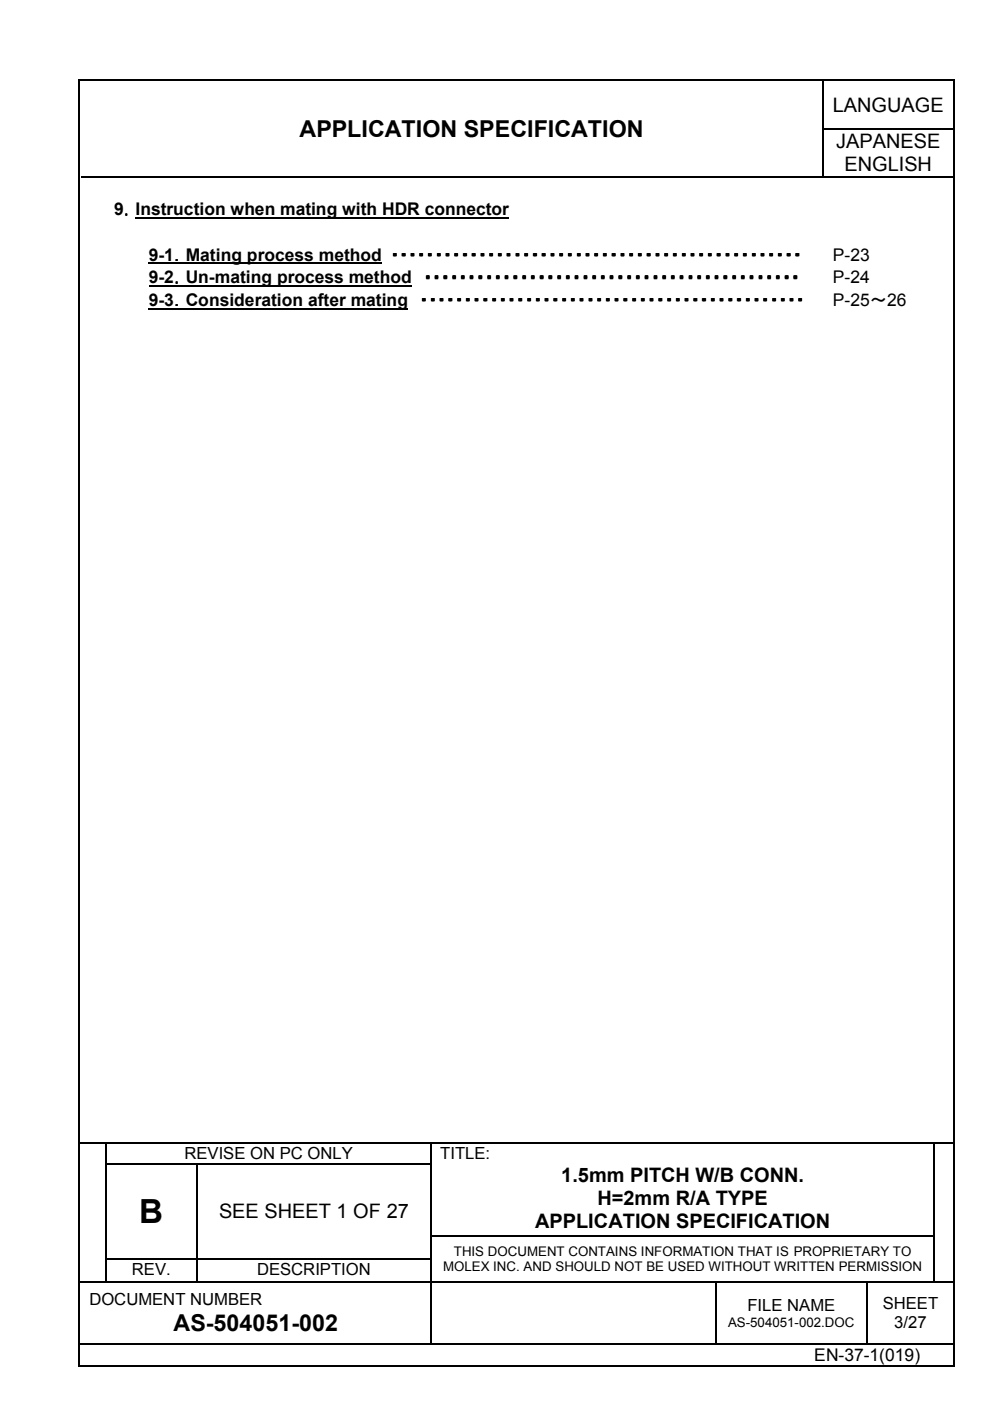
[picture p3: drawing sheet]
<svg xmlns="http://www.w3.org/2000/svg" width="210mm" height="297mm" viewBox="0 0 210 297" stroke-linecap="round" stroke-linejoin="round" font-family="sans-serif">
<defs><g id="words">
<text font-size="7" x="29.5" y="259.4">B</text>
<g font-size="4.9">
<text x="63.5" y="29">APPLICATION SPECIFICATION</text>
<text x="36.8" y="282.2">AS-504051-002</text>
</g>
<g font-size="4.2">
<text x="176.6" y="23.7">LANGUAGE</text>
<text x="177.3" y="31.5">JAPANESE</text>
<text x="179" y="36.3">ENGLISH</text>
<text x="119" y="250.5">1.5mm PITCH W/B CONN.</text>
<text x="126.7" y="255.4">H=2mm R/A TYPE</text>
<text x="46.4" y="258.3">SEE SHEET 1 OF 27</text>
<text x="113.5" y="260.3">APPLICATION SPECIFICATION</text>
</g>
<g font-size="3.7">
<text x="24.2" y="45.6">9．Instruction when mating with HDR connector</text>
<text x="31.6" y="55.3">9-1．Mating process method ・・・・・・・・・・・</text>
<text x="82.9" y="55.3">・・・・・・・・・・・・・・・・・・・・・・・・・・・・・・・・・・・・・・・</text>
<text x="84.8" y="55.3">・・・・・・・・・・</text>
<text x="112.5" y="55.3">・・・・・・・・・・・・・・・・・・・・・・・・・・・・・・・</text>
<text x="112.6" y="55.3">・・・・・・・・・・・・・・・・・・・・・・・</text>
<text x="176.6" y="55.3">P-23</text>
<text x="31.6" y="60.1">9-2．Un-mating process method ・・・・・・・・・・・・・・・・・・・・</text>
<text x="31.6" y="64.9">9-3．Consideration after mating ・・・・・・・・・・・・・・・・・・・・・・・・・・・・・・</text>
<text x="89" y="64.9">・・・・・・・・・・・・・・・・・・・・・・・・・・・・・・・・・・・・・・・・・・・・</text>
<text x="89" y="64.9">・・・・・・・・・・・・・・・・・・・・・・・・・・・・・・</text>
<text x="89.8" y="60.1">・・・・・・・・・・・・・・・・・・・・</text>
<text x="89.9" y="60.1">・・・・・・・・・・・・・・・・・・・・・・・・・・・・・・・・・・・・・・・・・・・</text>
<text x="147.4" y="60.1">・・・・・・・・・・・・</text>
<text x="154" y="64.9">・・・・・・・・・</text>
<text x="176.6" y="60.1">P-24</text>
<text x="176.6" y="64.9">P-25～26</text>
<text x="172.7" y="288.6">EN-37-1(019)</text>
</g>
<g font-size="3.5">
<text x="39.1" y="245.8">REVISE ON PC ONLY</text>
<text x="93.3" y="245.8">TITLE:</text>
<text x="28" y="270.3">REV.</text>
<text x="54.5" y="270.3">DESCRIPTION</text>
<text x="18.9" y="276.8">DOCUMENT NUMBER</text>
<text x="158.5" y="278">FILE NAME</text>
<text x="187.2" y="277.6">SHEET</text>
<text x="189.6" y="281.6">3/27</text>
</g>
<g font-size="2.8">
<text x="93.9" y="269.6">MOLEX INC. AND SHOULD NOT BE USED WITHOUT WRITTEN PERMISSION</text>
<text x="96.2" y="266.3">THIS DOCUMENT CONTAINS INFORMATION THAT IS PROPRIETARY TO</text>
<text x="154.4" y="281.4">AS-504051-002.DOC</text>
</g>
</g></defs>
<g fill="none" stroke="#000" stroke-width=".25">
<path d="M16.7 17.1v272.3M16.8 17h185.4M174.5 17.1v10.2M202.3 17.1v272.3M17.2 37.5h157.2M174.5 27.5v9.9M174.7 27.4h27.4M174.7 37.5h27.4M17 242.4h5.3M22.5 242.5v4.1M22.5 246.9v4.8M22.5 251.9v4.9"/>
<path d="M22.5 257.1v4.9M22.6 242.4h68.7M22.6 246.7h19M41.7 246.9v4.8M41.7 251.9v4.9M41.7 257.1v4.9M41.8 246.7h49.5M91.4 242.5v4.1M91.4 246.9v4.8M91.4 251.9v4.9M91.4 257.1v4.9M91.6 242.4h106.3"/>
<path d="M198.1 242.5v4.1M198.1 246.9v4.8M198.1 251.9v4.9M198.1 257.1v4.9M198.2 242.4h4M17 271.8h5.3M22.5 262.3v4.5M22.5 267.1v4.6M22.6 266.9h19M22.6 271.8h19M41.7 262.3v4.5M41.7 267.1v4.6"/>
<path d="M41.8 266.9h49.5M41.8 271.8h49.5M91.4 262.3v4.5M91.4 267.1v4.6M91.4 271.9v13M91.6 262.1h106.3M91.6 271.8h60M151.7 271.9v13M151.8 271.8h31.9M183.9 271.9v13M184 271.8h13.9M198.1 262.3v4.5"/>
<path d="M198.1 267.1v4.6M198.2 271.8h4M16.8 285h74.5M16.8 289.5h185.4M91.6 285h60M151.8 285h31.9M184 285h18.2"/>
</g>
<g fill="#000">
<path d="M16.5 16.8h.3v.3h-.3zM202.2 16.8h.2v.3h-.2zM174.4 27.3h.3v.2h-.3zM174.4 37.4h.3v.2h-.3zM22.3 242.5h.3zM22.3 242.3h.3v.2h-.3zM22.3 246.6h.3v.3h-.3zM22.3 251.7h.3v.2h-.3zM22.3 256.8h.3v.3h-.3zM41.6 246.8l.2 .1zM41.6 246.6h.2v.2h-.2zM41.6 251.7h.2v.2h-.2z"/>
<path d="M41.6 256.8h.2v.3h-.2zM91.3 242.5h.3zM91.3 242.3h.3v.2h-.3zM91.3 246.6h.3v.3h-.3zM91.3 251.7h.3v.2h-.3zM91.3 256.8h.3v.3h-.3zM197.9 242.5h.3zM197.9 242.3h.3v.2h-.3zM197.9 246.6h.3v.3h-.3zM197.9 251.7h.3v.2h-.3zM197.9 256.8h.3v.3h-.3zM22.3 262h.3v.3h-.3z"/>
<path d="M22.3 266.8h.3v.3h-.3zM22.3 271.7h.3v.2h-.3zM41.6 262h.2v.3h-.2zM41.6 266.8h.2v.3h-.2zM41.6 271.7h.2v.2h-.2zM91.3 262h.3v.3h-.3zM91.3 266.8h.3v.3h-.3zM91.3 271.7h.3v.2h-.3zM151.6 271.9h.2zM151.6 271.7h.2v.2h-.2zM183.7 271.9h.3zM183.7 271.7h.3v.2h-.3z"/>
<path d="M197.9 262h.3v.3h-.3zM197.9 266.8h.3v.3h-.3zM197.9 271.7h.3v.2h-.3zM16.5 289.4h.3v.3h-.3zM91.3 284.9h.3v.2h-.3zM151.6 284.9h.2v.2h-.2zM183.7 284.9h.3v.2h-.3zM202.2 289.4h.2v.3h-.2z"/>
</g>
<path d="M28.7 46.2h79.2M31.6 55.9h49.4M31.6 60.7h55.7M31.6 65.5h54.9" fill="none" stroke="#000" stroke-width=".38"/>
<use href="#words"/>
</svg>
